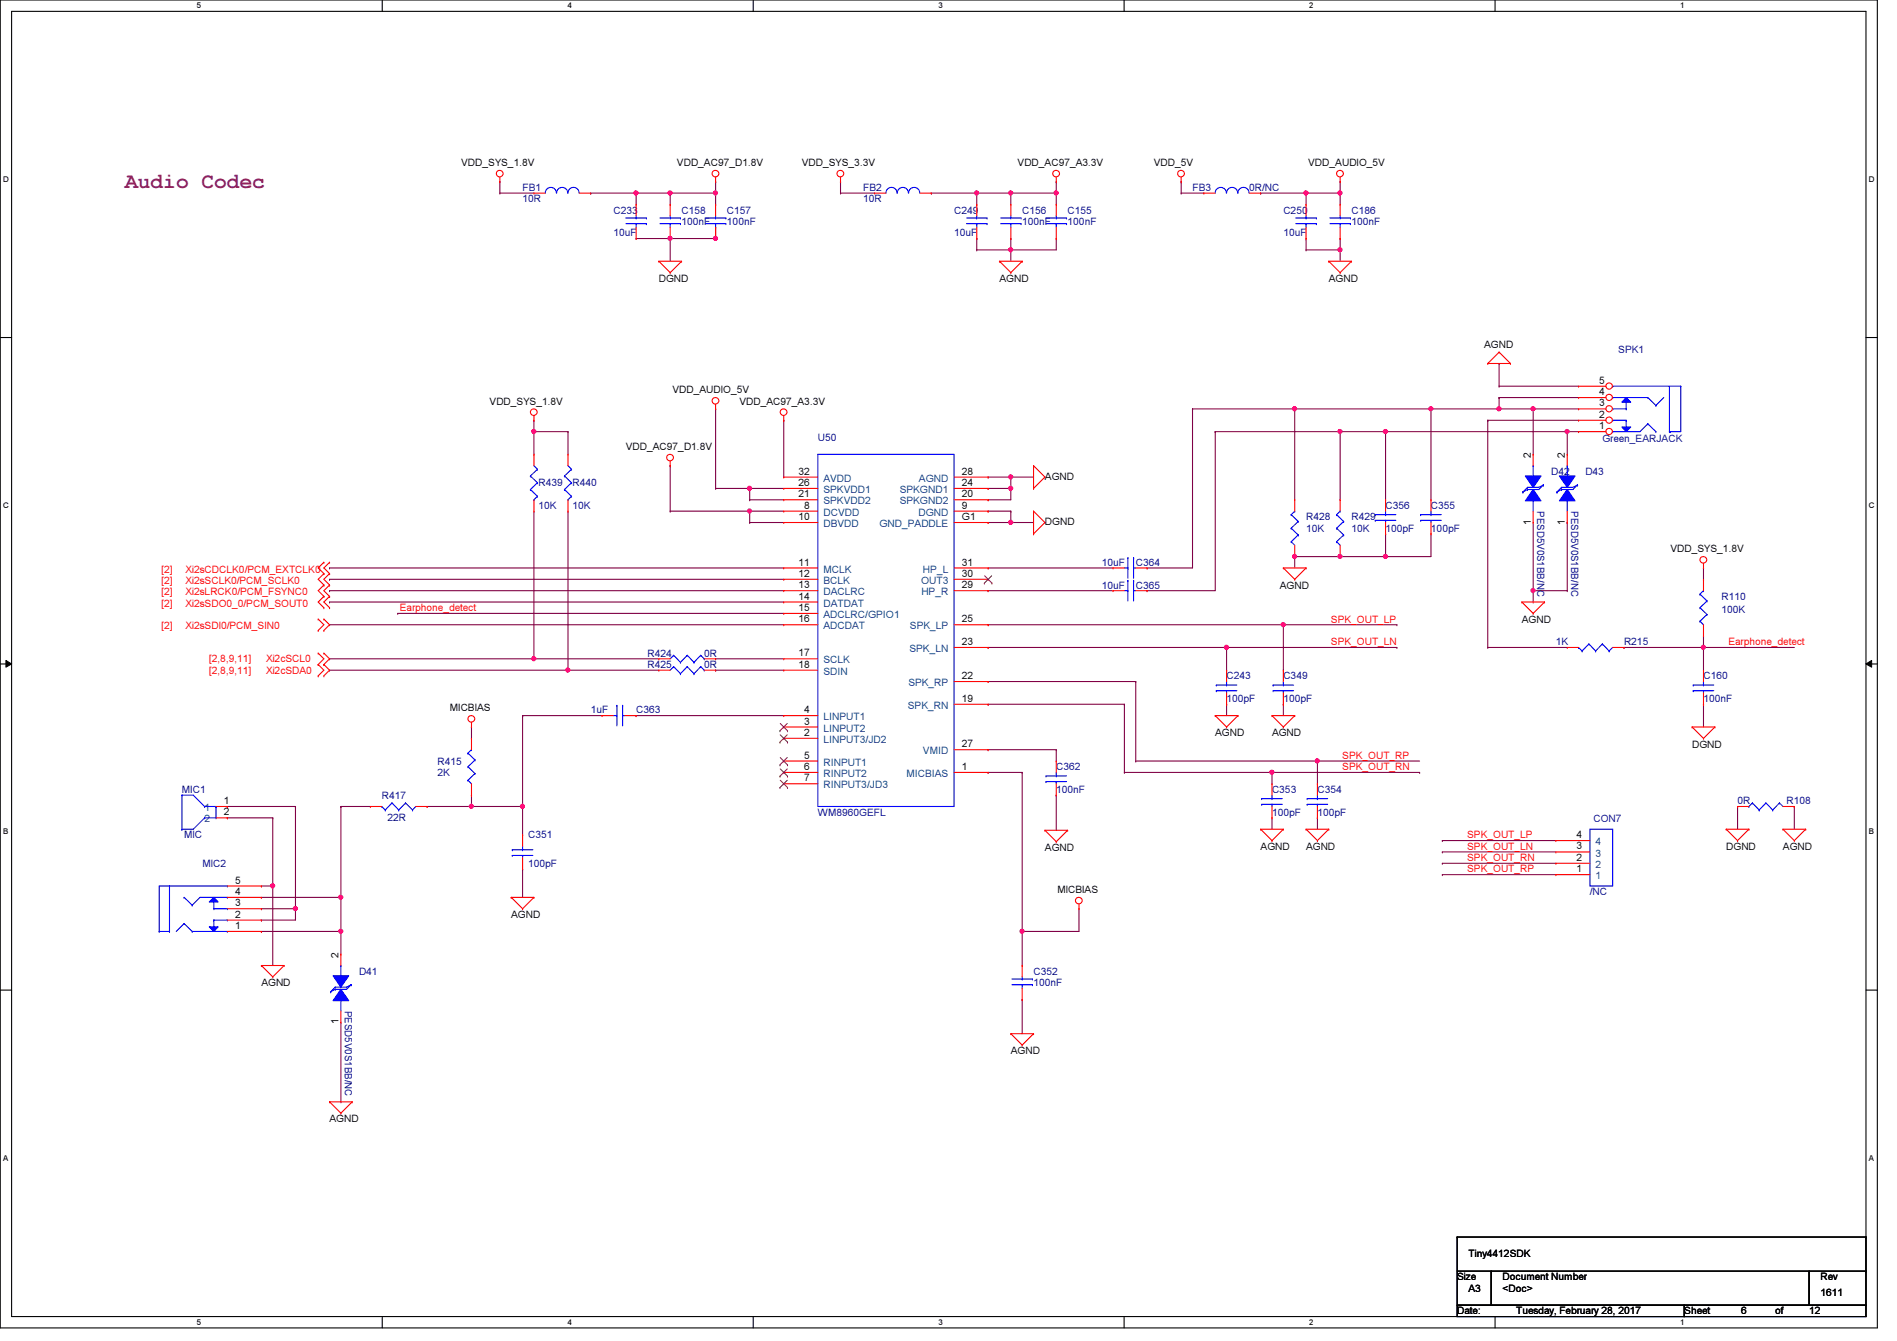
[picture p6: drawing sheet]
<svg xmlns="http://www.w3.org/2000/svg" width="297mm" height="210mm" viewBox="0 0 297 210" stroke-linecap="round" stroke-linejoin="round" font-family="sans-serif">
<defs><g id="words">
<text font-size="3.3" fill="#800080" x="19.6" y="29.4">Audio Codec</text>
<g font-size="1.6">
<text x="72.2" y="26">VDD_SYS_1.8V</text>
<text x="106" y="26">VDD_AC97_D1.8V</text>
<text x="125.6" y="26">VDD_SYS_3.3V</text>
<text x="159.3" y="26">VDD_AC97_A3.3V</text>
<text x="180.7" y="26">VDD_5V</text>
<text x="204.8" y="26">VDD_AUDIO_5V</text>
<text x="103.2" y="44.1">DGND</text>
<text x="156.5" y="44.1">AGND</text>
<text x="208.1" y="44.1">AGND</text>
<text x="232.4" y="54.4">AGND</text>
<text x="76.7" y="63.3">VDD_SYS_1.8V</text>
<text x="105.3" y="61.6">VDD_AUDIO_5V</text>
<text x="115.8" y="63.3">VDD_AC97_A3.3V</text>
<text x="250.4" y="61.8">4</text>
<text x="250.4" y="63.6">3</text>
<text x="250.4" y="65.4">2</text>
<text x="250.4" y="60.1">5</text>
<text x="98" y="70.4">VDD_AC97_D1.8V</text>
<text x="239.7" y="71.7" transform="rotate(-90 239.7 71.7)">2</text>
<text x="245" y="71.7" transform="rotate(-90 245 71.7)">2</text>
<text x="250.4" y="67.2">1</text>
<text x="125" y="74.3">32</text>
<text x="125" y="76.1">26</text>
<text x="125" y="77.9">21</text>
<text x="150.6" y="77.9">20</text>
<text x="150.6" y="76.1">24</text>
<text x="150.6" y="74.3">28</text>
<text x="163.6" y="75.1">AGND</text>
<text x="125" y="81.4">10</text>
<text x="125.9" y="79.6">8</text>
<text x="150.6" y="79.6">9</text>
<text x="150.6" y="81.4">G1</text>
<text x="163.6" y="82.2">DGND</text>
<text x="239.7" y="82.1" transform="rotate(-90 239.7 82.1)">1</text>
<text x="245" y="82.1" transform="rotate(-90 245 82.1)">1</text>
<text x="125" y="88.5">11</text>
<text x="150.6" y="88.5">31</text>
<text x="261.6" y="86.4">VDD_SYS_1.8V</text>
<text x="125" y="90.3">12</text>
<text x="125" y="92.1">13</text>
<text x="125" y="93.9">14</text>
<text x="125" y="95.6">15</text>
<text x="150.6" y="90.3">30</text>
<text x="150.6" y="92.1">29</text>
<text x="200.4" y="92.1">AGND</text>
<text x="125" y="97.4">16</text>
<text x="150.6" y="97.4">25</text>
<text x="150.6" y="101">23</text>
<text x="238.3" y="97.5">AGND</text>
<text x="125" y="104.5">18</text>
<text x="125" y="102.7">17</text>
<text x="150.6" y="106.3">22</text>
<text x="70.4" y="111.3">MICBIAS</text>
<text x="125.9" y="111.6">4</text>
<text x="125.9" y="113.4">3</text>
<text x="150.6" y="109.9">19</text>
<text x="125.9" y="118.7">5</text>
<text x="125.9" y="115.2">2</text>
<text x="150.6" y="117">27</text>
<text x="190.3" y="115.2">AGND</text>
<text x="199.2" y="115.2">AGND</text>
<text x="265" y="117">DGND</text>
<text x="35" y="125.9">1</text>
<text x="125.9" y="120.5">6</text>
<text x="125.9" y="122.3">7</text>
<text x="150.6" y="120.5">1</text>
<text x="35" y="127.6">2</text>
<text x="246.8" y="131.2">4</text>
<text x="163.6" y="133.2">AGND</text>
<text x="197.4" y="133">AGND</text>
<text x="204.5" y="133">AGND</text>
<text x="246.8" y="136.5">1</text>
<text x="246.8" y="134.7">2</text>
<text x="246.8" y="133">3</text>
<text x="270.3" y="133">DGND</text>
<text x="279.2" y="133">AGND</text>
<text x="36.8" y="143.6">2</text>
<text x="36.8" y="141.9">3</text>
<text x="36.8" y="140.1">4</text>
<text x="36.8" y="138.3">5</text>
<text x="80" y="143.7">AGND</text>
<text x="165.6" y="139.8">MICBIAS</text>
<text x="36.8" y="145.4">1</text>
<text x="53" y="149.9" transform="rotate(-90 53 149.9)">2</text>
<text x="40.9" y="154.3">AGND</text>
<text x="53" y="160.4" transform="rotate(-90 53 160.4)">1</text>
<text x="158.3" y="165">AGND</text>
<text x="51.6" y="175.7">AGND</text>
<text x="230" y="196.7">Tiny4412SDK</text>
<text x="228.2" y="200.4">Size</text>
<text x="230" y="202.2">A3</text>
<text x="235.3" y="202.2">&lt;Doc&gt;</text>
<text x="235.3" y="200.4">Document Number</text>
<text x="285.1" y="202.9">1611</text>
<text x="285.1" y="200.4">Rev</text>
<text x="228.2" y="205.7">Date:</text>
<text x="237.4" y="205.7">Tuesday, February 28, 2017</text>
<text x="263.7" y="205.7">Sheet</text>
<text x="272.6" y="205.7">6</text>
<text x="278" y="205.7">of</text>
<text x="283.3" y="205.7">12</text>
</g>
<g font-size="1.6" fill="#000080">
<text x="81.8" y="29.9">FB1</text>
<text x="135.2" y="29.9">FB2</text>
<text x="186.7" y="29.9">FB3</text>
<text x="195.6" y="29.9">0R/NC</text>
<text x="81.8" y="31.7">10R</text>
<text x="96.1" y="33.4">C233</text>
<text x="106.7" y="33.4">C158</text>
<text x="106.7" y="35.2">100nF</text>
<text x="113.8" y="33.4">C157</text>
<text x="113.8" y="35.2">100nF</text>
<text x="135.2" y="31.7">10R</text>
<text x="149.4" y="33.4">C249</text>
<text x="160.1" y="33.4">C156</text>
<text x="160.1" y="35.2">100nF</text>
<text x="167.2" y="33.4">C155</text>
<text x="167.2" y="35.2">100nF</text>
<text x="201" y="33.4">C250</text>
<text x="211.6" y="33.4">C186</text>
<text x="211.6" y="35.2">100nF</text>
<text x="96.1" y="37">10uF</text>
<text x="149.4" y="37">10uF</text>
<text x="201" y="37">10uF</text>
<text x="253.4" y="55.3">SPK1</text>
<text x="128.1" y="69">U50</text>
<text x="250.9" y="69.2">Green_EARJACK</text>
<text x="84.3" y="76.1">R439</text>
<text x="89.7" y="76.1">R440</text>
<text x="242.9" y="74.3">D42</text>
<text x="248.2" y="74.3">D43</text>
<text x="84.3" y="79.7">10K</text>
<text x="89.7" y="79.7">10K</text>
<text x="204.5" y="81.4">R428</text>
<text x="204.5" y="83.2">10K</text>
<text x="211.6" y="81.4">R429</text>
<text x="211.6" y="83.2">10K</text>
<text x="217" y="79.7">C356</text>
<text x="217" y="83.2">100pF</text>
<text x="224.1" y="79.7">C355</text>
<text x="224.1" y="83.2">100pF</text>
<text x="240.7" y="80" transform="rotate(90 240.7 80)">PESD5V0S1BB/NC</text>
<text x="246" y="80" transform="rotate(90 246 80)">PESD5V0S1BB/NC</text>
<text x="172.5" y="88.6">10uF</text>
<text x="177.8" y="88.6">C364</text>
<text x="172.5" y="92.1">10uF</text>
<text x="177.8" y="92.1">C365</text>
<text x="269.6" y="93.9">R110</text>
<text x="243.6" y="101">1K</text>
<text x="254.3" y="101">R215</text>
<text x="269.6" y="96">100K</text>
<text x="101.4" y="102.8">R424</text>
<text x="101.4" y="104.6">R425</text>
<text x="110.3" y="102.8">0R</text>
<text x="110.3" y="104.6">0R</text>
<text x="192.1" y="106.3">C243</text>
<text x="201" y="106.3">C349</text>
<text x="266.7" y="106.3">C160</text>
<text x="92.5" y="111.7">1uF</text>
<text x="99.6" y="111.7">C363</text>
<text x="192.1" y="109.9">100pF</text>
<text x="201" y="109.9">100pF</text>
<text x="266.7" y="109.9">100nF</text>
<text x="68.5" y="119.7">R415</text>
<text x="28.5" y="124.1">MIC1</text>
<text x="59.8" y="125">R417</text>
<text x="68.5" y="121.5">2K</text>
<text x="165.4" y="120.6">C362</text>
<text x="165.4" y="124.1">100nF</text>
<text x="199.2" y="124.1">C353</text>
<text x="206.3" y="124.1">C354</text>
<text x="272.1" y="125.9">0R</text>
<text x="279.7" y="125.9">R108</text>
<text x="28.8" y="131.2">MIC</text>
<text x="60.7" y="128.6">22R</text>
<text x="82.7" y="131.2">C351</text>
<text x="128.1" y="127.7">WM8960GEFL</text>
<text x="199.2" y="127.7">100pF</text>
<text x="206.3" y="127.7">100pF</text>
<text x="249.5" y="128.7">CON7</text>
<text x="31.7" y="135.7">MIC2</text>
<text x="82.7" y="135.7">100pF</text>
<text x="249" y="140.1">/NC</text>
<text x="56.2" y="152.6">D41</text>
<text x="161.8" y="152.6">C352</text>
<text x="161.8" y="154.3">100nF</text>
<text x="54" y="158.2" transform="rotate(90 54 158.2)">PESD5V0S1BB/NC</text>
</g>
<g font-size="1.6" fill="#004080">
<text x="128.9" y="75.4">AVDD</text>
<text x="128.9" y="77.2">SPKVDD1</text>
<text x="140.9" y="77.2">SPKGND1</text>
<text x="143.9" y="75.4">AGND</text>
<text x="128.9" y="80.7">DCVDD</text>
<text x="128.9" y="82.5">DBVDD</text>
<text x="128.9" y="79">SPKVDD2</text>
<text x="137.7" y="82.5">GND_PADDLE</text>
<text x="140.9" y="79">SPKGND2</text>
<text x="143.8" y="80.7">DGND</text>
<text x="128.9" y="89.6">MCLK</text>
<text x="144.5" y="89.6">HP_L</text>
<text x="128.9" y="91.4">BCLK</text>
<text x="128.9" y="93.2">DACLRC</text>
<text x="128.9" y="95">DATDAT</text>
<text x="144.2" y="91.4">OUT3</text>
<text x="144.3" y="93.2">HP_R</text>
<text x="128.9" y="96.7">ADCLRC/GPIO1</text>
<text x="128.9" y="98.5">ADCDAT</text>
<text x="142.5" y="98.5">SPK_LP</text>
<text x="128.9" y="105.6">SDIN</text>
<text x="128.9" y="103.8">SCLK</text>
<text x="142.2" y="107.4">SPK_RP</text>
<text x="142.4" y="102.1">SPK_LN</text>
<text x="128.9" y="112.7">LINPUT1</text>
<text x="142.2" y="111">SPK_RN</text>
<text x="128.9" y="119.8">RINPUT1</text>
<text x="128.9" y="114.5">LINPUT2</text>
<text x="128.9" y="116.3">LINPUT3/JD2</text>
<text x="144.5" y="118.1">VMID</text>
<text x="128.9" y="121.6">RINPUT2</text>
<text x="128.9" y="123.4">RINPUT3/JD3</text>
<text x="141.9" y="121.6">MICBIAS</text>
<text x="32" y="127">1</text>
<text x="32" y="128.7">2</text>
<text x="249.8" y="137.6">1</text>
<text x="249.8" y="135.8">2</text>
<text x="249.8" y="134.1">3</text>
<text x="249.8" y="132.3">4</text>
</g>
<g font-size="1.6" fill="#f00">
<text x="25.3" y="89.6">[2]</text>
<text x="29" y="89.6">Xi2sCDCLK0/PCM_EXTCLK0</text>
<text x="25.3" y="91.4">[2]</text>
<text x="25.3" y="93.2">[2]</text>
<text x="25.3" y="95">[2]</text>
<text x="29" y="91.4">Xi2sSCLK0/PCM_SCLK0</text>
<text x="29" y="93.2">Xi2sLRCK0/PCM_FSYNC0</text>
<text x="29" y="95">Xi2sSDO0_0/PCM_SOUT0</text>
<text x="62.6" y="95.7">Earphone_detect</text>
<text x="25.3" y="98.5">[2]</text>
<text x="29" y="98.5">Xi2sSDI0/PCM_SIN0</text>
<text x="208.4" y="97.5">SPK_OUT_LP</text>
<text x="208.4" y="101">SPK_OUT_LN</text>
<text x="270.6" y="101">Earphone_detect</text>
<text x="32.8" y="105.5">[2,8,9,11]</text>
<text x="32.8" y="103.7">[2,8,9,11]</text>
<text x="41.7" y="105.5">Xi2cSDA0</text>
<text x="41.7" y="103.7">Xi2cSCL0</text>
<text x="210.2" y="118.8">SPK_OUT_RP</text>
<text x="210.2" y="120.6">SPK_OUT_RN</text>
<text x="229.7" y="131.2">SPK_OUT_LP</text>
<text x="229.7" y="133">SPK_OUT_LN</text>
<text x="229.7" y="136.6">SPK_OUT_RP</text>
<text x="229.7" y="134.8">SPK_OUT_RN</text>
</g>
<g font-size="1.3">
<text x="30.8" y="1.3">5</text>
<text x="88.9" y="1.3">4</text>
<text x="146.9" y="1.3">3</text>
<text x="205" y="1.3">2</text>
<text x="263.1" y="1.3">1</text>
<text x=".5" y="28.4">D</text>
<text x="292.6" y="28.4">D</text>
<text x=".5" y="79.5">C</text>
<text x="292.6" y="79.5">C</text>
<text x=".5" y="130.6">B</text>
<text x="292.6" y="130.6">B</text>
<text x=".5" y="181.7">A</text>
<text x="292.6" y="181.7">A</text>
<text x="30.8" y="207.4">5</text>
<text x="88.9" y="207.4">4</text>
<text x="146.9" y="207.4">3</text>
<text x="205" y="207.4">2</text>
<text x="263.1" y="207.4">1</text>
</g>
</g></defs>
<path d="M0 0h294v207.9h-294zM1.8 1.8h290.4v204.3h-290.4z" fill="none" stroke="#000" stroke-width=".17"/>
<g fill="#fff">
<path d="M30.8 .2h.7v1.4h-.7z"/>
<path d="M30.8 206.2h.7v1.4h-.7z"/>
</g>
<path d="M59.9 0v1.8M59.9 206.1v1.8" fill="none" stroke="#000" stroke-width=".17"/>
<g fill="#fff">
<path d="M88.9 .2h.6v1.4h-.6z"/>
<path d="M88.9 206.2h.6v1.4h-.6z"/>
</g>
<path d="M117.9 0v1.8M117.9 206.1v1.8" fill="none" stroke="#000" stroke-width=".17"/>
<g fill="#fff">
<path d="M146.9 .2h.7v1.4h-.7z"/>
<path d="M146.9 206.2h.7v1.4h-.7z"/>
</g>
<path d="M176 0v1.8M176 206.1v1.8" fill="none" stroke="#000" stroke-width=".17"/>
<g fill="#fff">
<path d="M205 .2h.7v1.4h-.7z"/>
<path d="M205 206.2h.7v1.4h-.7z"/>
</g>
<path d="M234.1 0v1.8M234.1 206.1v1.8" fill="none" stroke="#000" stroke-width=".17"/>
<g fill="#fff">
<path d="M263.1 .2h.7v1.4h-.7z"/>
<path d="M263.1 206.2h.7v1.4h-.7z"/>
<path d="M.5 27.3h.9v1.4h-.9z"/>
<path d="M292.6 27.3h.9v1.4h-.9z"/>
<path d="M.5 78.4h.9v1.4h-.9z"/>
<path d="M292.6 78.4h.9v1.4h-.9z"/>
</g>
<path d="M0 52.8h1.8M292.2 52.8h1.8" fill="none" stroke="#000" stroke-width=".17"/>
<g fill="#fff">
<path d="M.5 129.5h.8v1.4h-.8z"/>
<path d="M292.6 129.5h.9v1.4h-.9z"/>
</g>
<path d="M0 103.9h1.8M292.2 103.9h1.8" fill="none" stroke="#000" stroke-width=".17"/>
<path d="M.9 103.4l.9 .5-.9 .5zM292.2 103.9l.9-.5v1z" fill="#000"/>
<path d="M.9 103.4l.9 .5-.9 .5zM292.2 103.9l.9-.5v1z" fill="none" stroke="#000" stroke-width=".16"/>
<g fill="#fff">
<path d="M.5 180.5h.8v1.4h-.8z"/>
<path d="M292.6 180.5h.9v1.4h-.9z"/>
</g>
<path d="M0 155h1.8M292.2 155h1.8" fill="none" stroke="#000" stroke-width=".17"/>
<path d="M176.1 120.9h.1M176.1 120.9h23.1" fill="none" stroke="#800040" stroke-width=".17"/>
<circle cx="199.2" cy="120.9" r=".32" fill="#f0f"/>
<circle cx="199.2" cy="120.9" r=".32" fill="none" stroke="#f0f" stroke-width=".17"/>
<path d="M104.9 72.9h.1M104.9 72.9v7.1M117.4 80h.1M117.4 80h5.3M88.9 104.9h.1M88.9 104.9h14.3M272.1 126.2h.1M272.1 126.2v3.6M281 126.2h.1M281 126.2v3.6" fill="none" stroke="#800040" stroke-width=".17"/>
<circle cx="88.9" cy="104.9" r=".32" fill="#f0f"/>
<circle cx="88.9" cy="104.9" r=".32" fill="none" stroke="#f0f" stroke-width=".17"/>
<path d="M154.7 78.2h.1M158.3 76.5h.1M158.3 76.5v1.7h-3.6M99.6 112h.1M99.6 112h23.1M154.7 117.3h.1M154.7 101.3h.1M154.7 117.3h10.7M154.7 101.3h37.4" fill="none" stroke="#800040" stroke-width=".17"/>
<circle cx="192" cy="101.3" r=".32" fill="#f0f"/>
<circle cx="192" cy="101.3" r=".32" fill="none" stroke="#f0f" stroke-width=".17"/>
<g fill="none" stroke="#800040" stroke-width=".17">
<path d="M51.6 92.5h.1M51.6 92.5h71.1M104.9 80h.1M104.9 80h12.5M117.4 81.8h.1M117.4 80h.1M117.4 81.8h5.3M117.4 80v1.8M201 97.8h.1M201 97.8v7.1M192.1 110.2h.1M192.1 101.3h.1"/>
<path d="M192.1 101.3v3.6M192.1 110.2v1.8M201 110.2h.1M201 110.2v1.8"/>
</g>
<circle cx="117.4" cy="80" r=".32" fill="#f0f"/>
<circle cx="117.4" cy="80" r=".32" fill="none" stroke="#f0f" stroke-width=".17"/>
<path d="M158.3 81.8h.1M158.3 81.8h3.5" fill="none" stroke="#800040" stroke-width=".17"/>
<circle cx="158.3" cy="81.8" r=".32" fill="#f0f"/>
<circle cx="158.3" cy="81.8" r=".32" fill="none" stroke="#f0f" stroke-width=".17"/>
<path d="M186.7 64h.1M186.7 64h16" fill="none" stroke="#800040" stroke-width=".17"/>
<circle cx="202.7" cy="64" r=".32" fill="#f0f"/>
<circle cx="202.7" cy="64" r=".32" fill="none" stroke="#f0f" stroke-width=".17"/>
<g fill="none" stroke="#800040" stroke-width=".17">
<path d="M186.7 64h.1M186.7 64v24.9h-7.1M62.3 96h.1M62.3 96h60.4M154.7 80h.1M154.7 80h3.6M158.3 80h.1M158.3 80v1.8M179.6 88.9h.1M83.6 103.1h.1M83.6 103.1h19.6M154.7 106.7h.1"/>
<path d="M154.7 106.7h23.1M177.8 106.7h.1M177.8 106.7v12.4"/>
</g>
<circle cx="83.6" cy="103.1" r=".32" fill="#f0f"/>
<circle cx="83.6" cy="103.1" r=".32" fill="none" stroke="#f0f" stroke-width=".17"/>
<path d="M190.3 67.6h.1M190.3 67.6h19.5M154.7 88.9h.1M154.7 88.9h19.6" fill="none" stroke="#800040" stroke-width=".17"/>
<circle cx="209.8" cy="67.5" r=".32" fill="#f0f"/>
<circle cx="209.8" cy="67.5" r=".32" fill="none" stroke="#f0f" stroke-width=".17"/>
<g fill="none" stroke="#800040" stroke-width=".17">
<path d="M190.3 67.6h.1M190.3 67.6v24.9h-10.7M154.7 92.5h.1M154.7 92.5h19.6M179.6 92.5h.1M154.7 110.2h.1M154.7 110.2h21.4M176.1 110.2h.1M176.1 110.2v10.7M177.8 119.1h.1M177.8 119.1h28.5M206.3 128h.1"/>
<path d="M206.3 128v1.8"/>
</g>
<circle cx="206.3" cy="119.1" r=".32" fill="#f0f"/>
<circle cx="206.3" cy="119.1" r=".32" fill="none" stroke="#f0f" stroke-width=".17"/>
<path d="M217 83.6h.1M217 87.1h.1M217 83.6v3.5M217 87.1h7.1M206.3 119.1h.1M206.3 119.1v3.6M199.2 128h.1M199.2 120.9h.1M199.2 120.9v1.8M199.2 128v1.8" fill="none" stroke="#800040" stroke-width=".17"/>
<circle cx="216.9" cy="87.1" r=".32" fill="#f0f"/>
<circle cx="216.9" cy="87.1" r=".32" fill="none" stroke="#f0f" stroke-width=".17"/>
<path d="M217 67.6h.1M217 67.6v10.6M245.4 67.6h.1M245.4 67.6h1.8M209.8 87.1h.1M209.8 87.1h7.2M224.1 83.6h.1M224.1 83.6v3.5" fill="none" stroke="#800040" stroke-width=".17"/>
<circle cx="245.4" cy="67.5" r=".32" fill="#f0f"/>
<circle cx="245.4" cy="67.5" r=".32" fill="none" stroke="#f0f" stroke-width=".17"/>
<path d="M202.7 64h.1M202.7 64h21.4M224.1 64h.1M224.1 64v14.2M202.7 87.1h.1M202.7 87.1v1.8" fill="none" stroke="#800040" stroke-width=".17"/>
<circle cx="202.7" cy="87.1" r=".32" fill="#f0f"/>
<circle cx="202.7" cy="87.1" r=".32" fill="none" stroke="#f0f" stroke-width=".17"/>
<path d="M202.7 87.1h.1M202.7 87.1h7.1" fill="none" stroke="#800040" stroke-width=".17"/>
<circle cx="209.8" cy="87.1" r=".32" fill="#f0f"/>
<circle cx="209.8" cy="87.1" r=".32" fill="none" stroke="#f0f" stroke-width=".17"/>
<path d="M99.6 30.2h.1M99.6 30.2h5.3M122.7 65.8h.1M122.7 65.8v8.9M202.7 64h.1M202.7 64v14.2M209.8 67.6h.1M209.8 67.6v10.6M51.6 97.8h.1M51.6 97.8h71.1M112.1 103.1h.1M112.1 103.1h10.6" fill="none" stroke="#800040" stroke-width=".17"/>
<circle cx="104.9" cy="30.2" r=".32" fill="#f0f"/>
<circle cx="104.9" cy="30.2" r=".32" fill="none" stroke="#f0f" stroke-width=".17"/>
<circle cx="99.6" cy="30.2" r=".32" fill="#f0f"/>
<circle cx="99.6" cy="30.2" r=".32" fill="none" stroke="#f0f" stroke-width=".17"/>
<path d="M131.6 30.2h.1M131.6 28.4h.1M131.6 30.2h5.3M131.6 28.4v1.8M165.4 30.2h.1M165.4 30.2v1.8" fill="none" stroke="#800040" stroke-width=".17"/>
<circle cx="165.4" cy="30.2" r=".32" fill="#f0f"/>
<circle cx="165.4" cy="30.2" r=".32" fill="none" stroke="#f0f" stroke-width=".17"/>
<path d="M158.3 30.2h.1M158.3 39.1h.1M158.3 30.2v1.8M158.3 39.1v1.8M158.3 30.2h7.1M165.4 37.3h.1M165.4 37.3v1.8h-7.1" fill="none" stroke="#800040" stroke-width=".17"/>
<circle cx="158.3" cy="39.1" r=".32" fill="#f0f"/>
<circle cx="158.3" cy="39.1" r=".32" fill="none" stroke="#f0f" stroke-width=".17"/>
<path d="M152.9 30.2h.1M152.9 30.2h5.4" fill="none" stroke="#800040" stroke-width=".17"/>
<circle cx="158.3" cy="30.2" r=".32" fill="#f0f"/>
<circle cx="158.3" cy="30.2" r=".32" fill="none" stroke="#f0f" stroke-width=".17"/>
<circle cx="152.9" cy="30.2" r=".32" fill="#f0f"/>
<circle cx="152.9" cy="30.2" r=".32" fill="none" stroke="#f0f" stroke-width=".17"/>
<path d="M78.3 28.4h.1M78.3 30.2h.1M78.3 28.4v1.8M78.3 30.2h5.3M112.1 30.2h.1M112.1 30.2v1.8M165.4 28.4h.1M165.4 28.4v1.8" fill="none" stroke="#800040" stroke-width=".17"/>
<circle cx="112" cy="30.2" r=".32" fill="#f0f"/>
<circle cx="112" cy="30.2" r=".32" fill="none" stroke="#f0f" stroke-width=".17"/>
<path d="M104.9 37.3h.1M104.9 37.3h7.2" fill="none" stroke="#800040" stroke-width=".17"/>
<circle cx="112" cy="37.3" r=".32" fill="#f0f"/>
<circle cx="112" cy="37.3" r=".32" fill="none" stroke="#f0f" stroke-width=".17"/>
<circle cx="104.9" cy="37.3" r=".32" fill="#f0f"/>
<circle cx="104.9" cy="37.3" r=".32" fill="none" stroke="#f0f" stroke-width=".17"/>
<g fill="none" stroke="#800040" stroke-width=".17">
<path d="M104.9 37.3h.1M104.9 30.2h.1M104.9 30.2v1.8M104.9 37.3v3.6M112.1 35.6h.1M112.1 28.4h.1M112.1 28.4v1.8h-7.2M112.1 35.6v1.7M117.4 76.5h.1M117.4 76.5h5.3M158.3 74.7h.1M158.3 74.7h3.5"/>
<path d="M112.1 104.9h.1M112.1 104.9h10.6"/>
</g>
<circle cx="158.3" cy="74.6" r=".32" fill="#f0f"/>
<circle cx="158.3" cy="74.6" r=".32" fill="none" stroke="#f0f" stroke-width=".17"/>
<path d="M154.7 97.8h.1M154.7 97.8h46.3" fill="none" stroke="#800040" stroke-width=".17"/>
<circle cx="200.9" cy="97.8" r=".32" fill="#f0f"/>
<circle cx="200.9" cy="97.8" r=".32" fill="none" stroke="#f0f" stroke-width=".17"/>
<g fill="none" stroke="#800040" stroke-width=".17">
<path d="M117.4 78.2h.1M117.4 76.5h.1M117.4 78.2h5.3M117.4 76.5v1.7M51.6 94.2h.1M51.6 90.7h.1M51.6 88.9h.1M51.6 94.2h71.1M51.6 90.7h71.1M51.6 88.9h71.1M154.7 81.8h.1M154.7 81.8h3.6"/>
<path d="M165.4 117.3h.1M165.4 117.3v1.8M165.4 124.5h.1M165.4 124.5v5.5"/>
</g>
<circle cx="117.4" cy="76.4" r=".32" fill="#f0f"/>
<circle cx="117.4" cy="76.4" r=".32" fill="none" stroke="#f0f" stroke-width=".17"/>
<path d="M154.7 76.5h.1M158.3 74.7h.1M158.3 74.7v1.8h-3.6" fill="none" stroke="#800040" stroke-width=".17"/>
<circle cx="158.3" cy="76.4" r=".32" fill="#f0f"/>
<circle cx="158.3" cy="76.4" r=".32" fill="none" stroke="#f0f" stroke-width=".17"/>
<path d="M154.7 74.7h.1M154.7 74.7h3.6M266.7 101.3h.1M266.7 101.3h14.3" fill="none" stroke="#800040" stroke-width=".17"/>
<circle cx="266.7" cy="101.3" r=".32" fill="#f0f"/>
<circle cx="266.7" cy="101.3" r=".32" fill="none" stroke="#f0f" stroke-width=".17"/>
<g fill="none" stroke="#800040" stroke-width=".17">
<path d="M209.8 30.2h.1M209.8 39.1h.1M209.8 30.2v1.8M209.8 39.1v1.8M234.7 56.9h.1M234.7 56.9v3.6M112.1 64h.1M112.1 76.5h.1M112.1 64v12.5M112.1 76.5h5.3M233 65.8h.1M233 65.8v35.5"/>
<path d="M233 65.8h14.2M234.7 60.5h.1M234.7 60.5h12.5M240.1 64h.1M240.1 64h7.1M254.3 101.3h.1M254.3 101.3h12.4M266.7 110.2h.1M266.7 101.3h.1M266.7 101.3v3.6M266.7 110.2v3.6"/>
</g>
<circle cx="209.8" cy="39.1" r=".32" fill="#f0f"/>
<circle cx="209.8" cy="39.1" r=".32" fill="none" stroke="#f0f" stroke-width=".17"/>
<path d="M204.5 30.2h.1M204.5 30.2h5.3" fill="none" stroke="#800040" stroke-width=".17"/>
<circle cx="209.8" cy="30.2" r=".32" fill="#f0f"/>
<circle cx="209.8" cy="30.2" r=".32" fill="none" stroke="#f0f" stroke-width=".17"/>
<circle cx="204.5" cy="30.2" r=".32" fill="#f0f"/>
<circle cx="204.5" cy="30.2" r=".32" fill="none" stroke="#f0f" stroke-width=".17"/>
<path d="M185 28.4h.1M185 30.2h.1M185 28.4v1.8M185 30.2h3.5M209.8 28.4h.1M209.8 28.4v1.8M224.1 64h.1M224.1 64h10.6M266.7 88.9h.1M266.7 88.9v1.8" fill="none" stroke="#800040" stroke-width=".17"/>
<circle cx="234.7" cy="64" r=".32" fill="#f0f"/>
<circle cx="234.7" cy="64" r=".32" fill="none" stroke="#f0f" stroke-width=".17"/>
<circle cx="224" cy="64" r=".32" fill="#f0f"/>
<circle cx="224" cy="64" r=".32" fill="none" stroke="#f0f" stroke-width=".17"/>
<path d="M83.6 65.8h.1M83.6 65.8v1.8M209.8 67.6h.1M209.8 67.6h7.2M154.7 120.9h.1M154.7 120.9h5.4M160.1 145.8h.1M160.1 145.8v5.3" fill="none" stroke="#800040" stroke-width=".17"/>
<circle cx="160" cy="145.8" r=".32" fill="#f0f"/>
<circle cx="160" cy="145.8" r=".32" fill="none" stroke="#f0f" stroke-width=".17"/>
<path d="M35.6 126.2h.1M35.6 126.2h10.7M46.3 142.2h.1M46.3 142.2v1.8" fill="none" stroke="#800040" stroke-width=".17"/>
<circle cx="46.2" cy="142.2" r=".32" fill="#f0f"/>
<circle cx="46.2" cy="142.2" r=".32" fill="none" stroke="#f0f" stroke-width=".17"/>
<path d="M53.4 126.2h.1M53.4 126.2v14.3h-12.5M40.9 142.2h.1M40.9 144h.1M40.9 140.5h.1M40.9 142.2h5.4M40.9 144h5.4" fill="none" stroke="#800040" stroke-width=".17"/>
<circle cx="53.4" cy="140.4" r=".32" fill="#f0f"/>
<circle cx="53.4" cy="140.4" r=".32" fill="none" stroke="#f0f" stroke-width=".17"/>
<path d="M53.4 126.2h.1M53.4 126.2h4.6M40.9 145.8h.1M53.4 140.5h.1M53.4 140.5v5.3h-12.5" fill="none" stroke="#800040" stroke-width=".17"/>
<circle cx="53.4" cy="145.8" r=".32" fill="#f0f"/>
<circle cx="53.4" cy="145.8" r=".32" fill="none" stroke="#f0f" stroke-width=".17"/>
<path d="M35.6 128h.1M35.6 128h7.1M42.7 138.7h.1M42.7 138.7v12.4" fill="none" stroke="#800040" stroke-width=".17"/>
<circle cx="42.7" cy="138.7" r=".32" fill="#f0f"/>
<circle cx="42.7" cy="138.7" r=".32" fill="none" stroke="#f0f" stroke-width=".17"/>
<path d="M81.8 112h.1M81.8 112v14.2M40.9 138.7h.1M42.7 128h.1M42.7 128v10.7h-1.8M46.3 126.2h.1M46.3 126.2v16" fill="none" stroke="#800040" stroke-width=".17"/>
<circle cx="81.8" cy="126.2" r=".32" fill="#f0f"/>
<circle cx="81.8" cy="126.2" r=".32" fill="none" stroke="#f0f" stroke-width=".17"/>
<path d="M66.9 126.2h.1M66.9 126.2h14.9M73.8 124.5h.1M73.8 126.2h.1M73.8 124.5v1.7M81.8 126.2h.1M81.8 136h.1M81.8 126.2v4.5M81.8 136v4.5" fill="none" stroke="#800040" stroke-width=".17"/>
<circle cx="73.8" cy="126.2" r=".32" fill="#f0f"/>
<circle cx="73.8" cy="126.2" r=".32" fill="none" stroke="#f0f" stroke-width=".17"/>
<g fill="none" stroke="#800040" stroke-width=".17">
<path d="M83.6 67.6h.1M83.6 67.6v3.5M234.7 62.2h.1M234.7 62.2v1.8M234.7 62.2h12.5M83.6 80v23.1M88.9 80v24.9M51.6 103.1h.1M51.6 104.9h.1M51.6 103.1h32M51.6 104.9h37.3M73.8 113.8h.1"/>
<path d="M73.8 113.8v1.8M81.8 112h.1M81.8 112h12.5M83.6 103.1h.1M88.9 104.9h.1M233 101.3h.1M233 101.3h12.4M160.1 120.9h.1M160.1 120.9v24.9M160.1 156.5h.1M160.1 145.8h.1M160.1 156.5v5.3"/>
<path d="M168.9 142.2h.1M168.9 142.2v3.6h-8.8"/>
</g>
<circle cx="83.6" cy="67.5" r=".32" fill="#f0f"/>
<circle cx="83.6" cy="67.5" r=".32" fill="none" stroke="#f0f" stroke-width=".17"/>
<g fill="none" stroke="#800040" stroke-width=".17">
<path d="M92.5 30.2h.1M92.5 30.2h7.1M99.6 37.3h.1M99.6 30.2h.1M99.6 37.3h5.3M99.6 30.2v1.8M145.8 30.2h.1M145.8 30.2h7.1M152.9 30.2h.1M152.9 37.3h.1M152.9 39.1h.1M152.9 30.2v1.8"/>
<path d="M152.9 37.3v1.8M158.3 37.3h.1M158.3 37.3v1.8h-5.4M197.4 30.2h.1M197.4 30.2h7.1M204.5 30.2h.1M204.5 37.3h.1M204.5 39.1h.1M204.5 39.1h5.3M204.5 30.2v1.8M204.5 37.3v1.8M83.6 67.6h.1"/>
<path d="M83.6 67.6h5.3M88.9 67.6h.1M88.9 67.6v3.5M217 67.6h.1M217 67.6h28.4M245.4 67.6h.1M245.4 67.6v3.5M201 97.8h17.7M218.7 97.8h.1M192.1 101.3h26.6M206.3 119.1h.1M206.3 119.1h16"/>
<path d="M218.7 101.3h.1M199.2 120.9h23.1M222.3 120.9h.1M225.8 131.6h.1M225.8 133.3h.1M225.8 136.9h.1M225.8 135.1h.1M225.8 131.6h17.8M225.8 133.3h17.8M225.8 136.9h17.8M225.8 135.1h17.8M53.4 145.8h.1"/>
<path d="M53.4 145.8v3.6M53.4 172.5h.1M53.4 160v12.5"/>
</g>
<circle cx="216.9" cy="67.5" r=".32" fill="#f0f"/>
<circle cx="216.9" cy="67.5" r=".32" fill="none" stroke="#f0f" stroke-width=".17"/>
<path d="M240.1 64h.1M240.1 64v7.1" fill="none" stroke="#800040" stroke-width=".17"/>
<circle cx="240" cy="64" r=".32" fill="#f0f"/>
<circle cx="240" cy="64" r=".32" fill="none" stroke="#f0f" stroke-width=".17"/>
<path d="M234.7 64h.1M234.7 64h5.4M240.1 92.5h.1M240.1 81.8v10.7M240.1 92.5h5.3M245.4 92.5h.1M266.7 99.6v1.7M266.7 101.3h.1" fill="none" stroke="#800040" stroke-width=".17"/>
<circle cx="240" cy="92.4" r=".32" fill="#f0f"/>
<circle cx="240" cy="92.4" r=".32" fill="none" stroke="#f0f" stroke-width=".17"/>
<path d="M209.8 37.3h.1M209.8 37.3v1.8M240.1 94.2h.1M240.1 92.5v1.7M245.4 81.8h.1M245.4 81.8v10.7" fill="none" stroke="#800040" stroke-width=".17"/>
<g fill="none" stroke="#f00" stroke-width=".17">
<path d="M78.3 28.4h.1M78.3 27.7v.7M112.1 28.4h.1M112.1 27.7v.7M131.6 28.4h.1M131.6 27.7v.7M165.4 28.4h.1M165.4 27.7v.7M185 28.4h.1M185 27.7v.7M188.5 30.2h.1M188.5 30.2h1.8"/>
<path d="M195.6 30.2h1.8M197.4 30.2h.1M209.8 28.4h.1M209.8 27.7v.7M103.2 40.9h.1M103.2 40.9h3.5M103.2 40.9l1.7 1.8M104.9 42.7h.1M106.7 40.9h.1M106.7 40.9l-1.8 1.8M156.5 40.9h.1M156.5 40.9h3.6"/>
<path d="M156.5 40.9l1.8 1.8M158.3 42.7h.1M160.1 40.9h.1M160.1 40.9l-1.8 1.8M208.1 40.9h.1M208.1 40.9h3.5M208.1 40.9l1.7 1.8M209.8 42.7h.1M211.6 40.9h.1M211.6 40.9l-1.8 1.8M233 56.9h.1M233 56.9h3.5"/>
<path d="M234.7 55.1h.1M234.7 55.1l-1.7 1.8M234.7 55.1l1.8 1.8M236.5 56.9h.1M83.6 65.8h.1M83.6 71.1h.1M83.6 65.1v.7M83.6 71.1v1.8M83.6 78.2v1.8M104.9 72.9h.1M104.9 72.2v.7M112.1 64h.1"/>
<path d="M112.1 63.3v.7M122.7 65.8h.1M122.7 65.1v.7M161.8 72.9h.1M161.8 76.5h.1M161.8 72.9v3.6M161.8 72.9l1.8 1.8M163.6 74.7h.1M163.6 74.7l-1.8 1.8M49.8 96.9h.1M49.8 98.7h.1M49.8 96.9l.9 .9-.9 .9"/>
<path d="M50.7 89.8h.1M50.7 91.6h.1M50.7 88h.1M50.7 93.3h.1M50.7 95.1h.1M50.7 98.7h.1M50.7 96.9h.1M50.7 89.8l-.9 .9 .9 .9M50.7 88l-.9 .9 .9 .9M50.7 91.6l-.9 .9 .9 .8M50.7 93.3l-.9 .9 .9 .9M50.7 96.9l.9 .9-.9 .9"/>
<path d="M51.6 89.8h.1M51.6 91.6h.1M51.6 88h.1M51.6 93.3h.1M51.6 95.1h.1M51.6 89.8l-.9 .9 .9 .9M51.6 88l-.9 .9 .9 .9M51.6 91.6l-.9 .9 .9 .8M51.6 93.3l-.9 .9 .9 .9M83.6 80h.1M161.8 80h.1M161.8 83.6h.1"/>
<path d="M161.8 80v3.6M161.8 80l1.8 1.8M163.6 81.8h.1M163.6 81.8l-1.8 1.8M174.3 92.5h.1M174.3 92.5h1.8M177.8 92.5h1.8M179.6 92.5h.1M201 88.9h.1M201 88.9h3.5M201 88.9l1.7 1.8M202.7 90.7h.1"/>
<path d="M204.5 88.9h.1M204.5 88.9l-1.8 1.8M238.3 94.2h.1M238.3 94.2h3.5M238.3 94.2l1.8 1.8M240.1 96h.1M241.8 94.2h.1M241.8 94.2l-1.7 1.8M266.7 88.9h.1M266.7 88.2v.7M49.8 105.8h.1M49.8 104h.1"/>
<path d="M49.8 102.2h.1M49.8 104l.9 .9-.9 .9M49.8 102.2l.9 .9-.9 .9M50.7 104h.1M50.7 105.8h.1M50.7 102.2h.1M50.7 104l.9 .9-.9 .9M50.7 102.2l.9 .9-.9 .9M73.8 113.8h.1M73.8 115.6h.1M73.8 113.1v.7M73.8 115.6v1.7"/>
<path d="M103.2 103.1h.1M103.2 103.1h1.7M110.3 103.1h1.8M112.1 103.1h.1M190.3 112h.1M190.3 112h3.5M190.3 112l1.8 1.8M192.1 113.8h.1M192.1 110.2h.1M192.1 104.9h.1M192.1 104.9v1.8M192.1 108.5v1.7"/>
<path d="M193.8 112h.1M193.8 112l-1.7 1.8M199.2 112h.1M199.2 112h3.5M199.2 112l1.8 1.8M201 113.8h.1M202.7 112h.1M202.7 112l-1.7 1.8M265 113.8h.1M265 113.8h3.5M265 113.8l1.7 1.8M266.7 115.6h.1"/>
<path d="M268.5 113.8h.1M268.5 113.8l-1.8 1.8M73.8 124.5h.1M73.8 122.7v1.8M163.6 130h.1M163.6 130h3.6M163.6 130l1.8 1.7M165.4 131.7h.1M167.2 130h.1M167.2 130l-1.8 1.7M197.4 129.8h.1M197.4 129.8h3.6"/>
<path d="M197.4 129.8l1.8 1.8M199.2 131.6h.1M201 129.8h.1M201 129.8l-1.8 1.8M204.5 129.8h.1M204.5 129.8h3.6M204.5 129.8l1.8 1.8M206.3 131.6h.1M206.3 128h.1M206.3 122.7h.1M206.3 122.7v1.8M206.3 126.2v1.8"/>
<path d="M208.1 129.8h.1M208.1 129.8l-1.8 1.8M270.3 129.8h.1M270.3 129.8h3.6M270.3 129.8l1.8 1.8M272.1 131.6h.1M273.9 129.8h.1M273.9 129.8l-1.8 1.8M279.2 129.8h.1M279.2 129.8h3.5M279.2 129.8l1.8 1.8M281 131.6h.1"/>
<path d="M282.7 129.8h.1M282.7 129.8l-1.7 1.8M40.9 151.1h.1M40.9 151.1h3.6M40.9 151.1l1.8 1.8M42.7 152.9h.1M44.5 151.1h.1M44.5 151.1l-1.8 1.8M80 140.5h.1M80 140.5h3.6M80 140.5l1.8 1.7M81.8 142.2h.1"/>
<path d="M83.6 140.5h.1M83.6 140.5l-1.8 1.7M168.9 142.2h.1M168.9 141.5v.7M51.6 172.5h.1M51.6 172.5h3.6M51.6 172.5l1.8 1.7M53.4 174.2h.1M55.2 172.5h.1M55.2 172.5l-1.8 1.7M158.3 161.8h.1M158.3 161.8h3.5"/>
<path d="M158.3 161.8l1.8 1.8M160.1 163.6h.1M161.8 161.8h.1M161.8 161.8l-1.7 1.8"/>
<circle cx="78.3" cy="27.2" r=".52"/>
<circle cx="112" cy="27.2" r=".52"/>
<circle cx="131.6" cy="27.2" r=".52"/>
<circle cx="165.4" cy="27.2" r=".52"/>
<circle cx="184.9" cy="27.2" r=".52"/>
<circle cx="209.8" cy="27.2" r=".52"/>
<circle cx="83.6" cy="64.5" r=".52"/>
<circle cx="104.9" cy="71.6" r=".52"/>
<circle cx="112" cy="62.7" r=".52"/>
<circle cx="122.7" cy="64.5" r=".52"/>
<circle cx="266.7" cy="87.6" r=".52"/>
<circle cx="73.8" cy="112.5" r=".52"/>
<circle cx="168.9" cy="141" r=".52"/>
</g>
<path d="M228.2 199h5.3v5.3h-5.3zM228.2 193.6h.1M228.2 193.6v5.4M228.2 193.6h64M233.5 199h49.8v5.3h-49.8zM283.3 199h8.9v5.3h-8.9zM292.2 193.6h.1M292.2 199h.1M292.2 193.6v5.4M228.2 204.3h35.5v1.8h-35.5zM263.7 204.3h28.5v1.8h-28.5z" fill="none" stroke="#000" stroke-width=".17"/>
<g fill="none" stroke="#00f" stroke-width=".17">
<path d="M190.3 30.2a.87 .87 0 0 1 .9-.9 .87 .87 0 0 1 .8 .9M192.1 30.2a.87 .87 0 0 1 .8-.9 .87 .87 0 0 1 .9 .9M193.8 30.2a.87 .87 0 0 1 .9-.9 .87 .87 0 0 1 .9 .9M83.1 74.5h.1M83.1 76.6h.1M83.1 74.5l1.1 1.1M83.1 76.6l1.1 1.1M83.6 78.2h.1M83.6 72.9l.6 .5M84.2 73.4h.1M84.2 75.6h.1M84.2 77.7h.1"/>
<path d="M84.2 73.4l-1.1 1.1M84.2 75.6l-1.1 1M84.2 77.7l-.6 .5M240.1 78.2h.1M240.1 72.9h.1M240.1 72.9v1.8M240.1 78.2v1.8M176.1 92.5h.5M176.6 90.8h.1M176.6 92.5h.1M176.6 90.8v3.3M177.5 92.5h.1"/>
<path d="M177.5 90.8h.1M177.5 92.5h.3M177.5 90.8v3.3M73.3 117.9h.1M73.3 117.9l1.1 1.1M73.8 117.3h.1M73.8 117.3l-.5 .6M74.4 119h.1M74.4 119l-1.1 1M105.5 102.6h.1M105.5 102.6l-.6 .5M105.5 102.6l1 1.1"/>
<path d="M106.5 103.7h.1M107.6 102.6h.1M107.6 102.6l-1.1 1.1M107.6 102.6l1.1 1.1M108.7 103.7h.1M109.7 102.6h.1M109.7 102.6l-1 1.1M109.7 102.6l.6 .5M110.3 103.1h.1M190.5 107.2h.1M190.5 108.1h.1M190.5 107.2h3.2"/>
<path d="M190.5 108.1h3.2M192.1 108.1h.1M192.1 107.2h.1M192.1 106.7v.5M192.1 108.1v.4M73.3 122.1h.1M73.3 120h.1M73.3 122.1l.5 .6M73.3 120l1.1 1.1M74.4 121.1h.1M74.4 121.1l-1.1 1M204.7 125h.1"/>
<path d="M204.7 125.9h.1M204.7 125h3.2M204.7 125.9h3.2M206.3 125.9h.1M206.3 125h.1M206.3 124.5v.5M206.3 125.9v.3"/>
</g>
<path d="M240.1 76.6l1.2 1.8h-2.5z" fill-rule="evenodd" fill="#00f"/>
<path d="M240.1 76.6l1.2 1.8h-2.5z" fill="none" stroke="#00f" stroke-width=".17"/>
<path d="M238.8 74.5h2.5l-1.2 1.8z" fill-rule="evenodd" fill="#00f"/>
<g fill="none" stroke="#00f" stroke-width=".17">
<path d="M103.3 35h3.2M103.3 34.1h3.2M104.9 34.1h.1M104.9 35h.1M104.9 33.8v.3M104.9 35v.6M106.5 35h.1M106.5 34.1h.1M110.4 35h3.3M110.4 34.1h3.3M112.1 34.1h.1M112.1 35h.1"/>
<path d="M112.1 33.8v.3M112.1 35v.6M113.7 35h.1M113.7 34.1h.1M138.7 30.2a.87 .87 0 0 1 .9-.9 .87 .87 0 0 1 .9 .9M140.5 30.2a.87 .87 0 0 1 .9-.9 .87 .87 0 0 1 .8 .9M142.3 30.2a.87 .87 0 0 1 .8-.9 .87 .87 0 0 1 .9 .9M151.3 35h3.3M151.3 34.1h3.3M152.9 34.1h.1M152.9 35h.1M152.9 33.8v.3"/>
<path d="M152.9 35v.6M154.6 35h.1M154.6 34.1h.1M163.8 35h3.2M163.8 34.1h3.2M165.4 34.1h.1M165.4 35h.1M165.4 33.8v.3M165.4 35v.6M167 35h.1M167 34.1h.1M238.5 77h.1"/>
<path d="M238.8 74.5h2.5l-1.2 1.8zM239.2 76.3h.1M239.2 76.6h.1M239.2 76.3l-.7 .7M239.2 76.6l-.7 .4M241.7 75.9h.1M241.7 75.9l-.7 .4h-1.8M241.7 75.9l-.7 .7h-1.8M176.1 88.9h.5M176.6 87.3h.1M176.6 88.9h.1M176.6 87.3v3.2"/>
<path d="M177.5 88.9h.1M177.5 87.3h.1M177.5 88.9h.3M177.5 87.3v3.2M215.3 80.6h.1M215.3 81.4h.1M215.3 80.6h3.3M215.3 81.4h3.3M217 81.4h.1M217 80.6h.1M217 80v.6M217 81.4v.4"/>
<path d="M222.5 80.6h.1M222.5 81.4h.1M222.5 80.6h3.2M222.5 81.4h3.2M224.1 81.4h.1M224.1 80.6h.1M224.1 80v.6M224.1 81.4v.4M266.2 97.2h.1M266.2 95.1h.1M266.2 93h.1M266.2 97.2l.5 .6"/>
<path d="M266.2 95.1l1.1 1.1M266.2 93l1.1 1.1M266.7 92.5h.1M266.7 92.5l-.5 .5M267.3 96.2h.1M267.3 94.1h.1M267.3 96.2l-1.1 1M267.3 94.1l-1.1 1M105.5 104.4h.1M105.5 104.4l-.6 .5M105.5 104.4l1 1.1M106.5 105.5h.1"/>
<path d="M107.6 104.4h.1M107.6 104.4l-1.1 1.1M107.6 104.4l1.1 1.1M108.7 105.5h.1M109.7 104.4h.1M109.7 104.4l-1 1.1M109.7 104.4l.6 .5M110.3 104.9h.1M199.3 107.2h.1M199.3 108.1h.1M199.3 107.2h3.3M199.3 108.1h3.3"/>
<path d="M201 108.1h.1M201 107.2h.1M201 106.7v.5M201 108.1v.4M247.2 101.3h.1M247.2 101.3l.5 .6M247.7 101.9h.1M248.8 100.8h.1M248.8 100.8l1 1.1M248.8 100.8l-1.1 1.1M249.8 101.9h.1M250.9 100.8h.1"/>
<path d="M250.9 100.8l1.1 1.1M250.9 100.8l-1.1 1.1M252 101.9h.1M252.5 101.3l-.5 .6M265.1 107.2h.1M265.1 108.1h.1M265.1 107.2h3.2M265.1 108.1h3.2M266.7 108.1h.1M266.7 107.2h.1M266.7 106.7v.5M266.7 108.1v.4"/>
<path d="M80.2 133h.1M80.2 133.9h.1M80.2 133h3.2M80.2 133.9h3.2M81.8 133.9h.1M81.8 133h.1M81.8 132.5v.5M81.8 133.9v.3M163.8 121.5h.1M163.8 122.3h.1M163.8 121.5h3.2M163.8 122.3h3.2"/>
<path d="M165.4 122.3h.1M165.4 121.5h.1M165.4 120.9v.6M165.4 122.3v.4M197.6 125h.1M197.6 125.9h.1M197.6 125h3.2M197.6 125.9h3.2M199.2 125.9h.1M199.2 125h.1M199.2 124.5v.5M199.2 125.9v.3"/>
<path d="M249 129.8h3.5v8.9h-3.5zM273.9 126.2h.1M274.4 125.7h.1M274.4 125.7l1.1 1.1M274.4 125.7l-.5 .5M275.5 126.8h.1M276.5 125.7h.1M276.5 125.7l1.1 1.1M276.5 125.7l-1 1.1M277.6 126.8h.1M278.6 125.7h.1M278.6 125.7l.6 .5"/>
<path d="M278.6 125.7l-1 1.1M53.4 156.5h.1M53.4 151.1h.1M53.4 151.1v1.8M53.4 156.5v1.7M158.5 154.1h3.2M158.5 153.2h3.2M160.1 153.2h.1M160.1 154.1h.1M160.1 152.9v.3M160.1 154.1v.6M161.7 154.1h.1"/>
<path d="M161.7 153.2h.1"/>
</g>
<g fill="none" stroke="#f00" stroke-width=".17">
<path d="M104.9 32h.1M104.9 37.3h.1M104.9 32v1.8M104.9 35.6v1.7M112.1 32h.1M112.1 37.3h.1M112.1 32v1.8M112.1 35.6v1.7M136.9 30.2h.1M136.9 30.2h1.8M144.1 30.2h1.7M145.8 30.2h.1"/>
<path d="M152.9 32h.1M152.9 37.3h.1M152.9 32v1.8M152.9 35.6v1.7M165.4 32h.1M165.4 37.3h.1M165.4 32v1.8M165.4 35.6v1.7M217 78.2h.1M217 78.2v1.8M224.1 78.2h.1M224.1 78.2v1.8"/>
<path d="M240.1 71.1h.1M240.1 71.1v1.8M174.3 88.9h.1M174.3 88.9h1.8M177.8 88.9h1.8M179.6 88.9h.1M217 83.6h.1M217 81.8v1.8M224.1 83.6h.1M224.1 81.8v1.8M240.1 81.8h.1M240.1 80v1.8"/>
<path d="M266.7 99.6h.1M266.7 90.7h.1M266.7 90.7v1.8M266.7 97.8v1.8M103.2 104.9h.1M103.2 104.9h1.7M110.3 104.9h1.8M112.1 104.9h.1M165.4 119.1h.1M165.4 119.1v1.8M201 110.2h.1M201 104.9h.1"/>
<path d="M201 104.9v1.8M201 108.5v1.7M245.4 101.3h.1M245.4 101.3h1.8M252.5 101.3h1.8M254.3 101.3h.1M266.7 110.2h.1M266.7 104.9h.1M266.7 104.9v1.8M266.7 108.5v1.7M81.8 136h.1M81.8 130.7h.1"/>
<path d="M81.8 130.7v1.8M81.8 134.2v1.8M165.4 124.5h.1M165.4 122.7v1.8M199.2 128h.1M199.2 122.7h.1M199.2 122.7v1.8M199.2 126.2v1.8M243.6 136.9h.1M243.6 135.1h.1M243.6 133.3h.1M243.6 131.6h.1"/>
<path d="M243.6 136.9h5.4M243.6 135.1h5.4M243.6 133.3h5.4M243.6 131.6h5.4M272.1 126.2h.1M272.1 126.2h1.8M279.2 126.2h1.8M281 126.2h.1M160.1 151.1h.1M160.1 156.5h.1M160.1 151.1v1.8M160.1 154.7v1.8"/>
</g>
<path d="M53.4 154.9l1.2 1.7h-2.4z" fill-rule="evenodd" fill="#00f"/>
<path d="M53.4 154.9l1.2 1.7h-2.4z" fill="none" stroke="#00f" stroke-width=".17"/>
<path d="M52.2 152.7h2.4l-1.2 1.8z" fill-rule="evenodd" fill="#00f"/>
<g fill="none" stroke="#00f" stroke-width=".17">
<path d="M156.7 35h3.2M156.7 34.1h3.2M158.3 34.1h.1M158.3 35h.1M158.3 33.8v.3M158.3 35v.6M159.9 35h.1M159.9 34.1h.1M209.3 84.8h.1M209.3 82.7h.1M209.3 80.6h.1M209.3 84.8l.5 .5"/>
<path d="M209.3 82.7l1.1 1M209.3 80.6l1.1 1M209.8 80h.1M209.8 80l-.5 .6M210.4 83.7h.1M210.4 81.6h.1M210.4 83.7l-1.1 1.1M210.4 81.6l-1.1 1.1M96.1 112h.5M96.6 110.4h.1M96.6 112h.1M96.6 110.4v3.2"/>
<path d="M97.5 112h.1M97.5 110.4h.1M97.5 112h.3M97.5 110.4v3.2M28.5 129.8h.1M28.5 124.5h.1M28.5 124.5v5.3M28.5 124.5h1.8l1.7 1.7M32 126.2h.1M32 128h.1M32 128l-1.7 1.8h-1.8M32 128h1.8"/>
<path d="M32 126.2h1.8M33.8 128h.1M33.8 126.2h.1M33.8 126.2v1.8M51.8 155.2h.1M52.2 152.7h2.4l-1.2 1.8zM52.5 154.5h.1M52.5 154.9h.1M52.5 154.5l-.7 .7M52.5 154.9l-.7 .3M55 154.1h.1M55 154.1l-.7 .4h-1.8"/>
<path d="M55 154.1l-.7 .8h-1.8"/>
</g>
<g fill="none" stroke="#f00" stroke-width=".17">
<path d="M158.3 32h.1M158.3 37.3h.1M158.3 32v1.8M158.3 35.6v1.7M209.8 78.2h.1M209.8 78.2v1.8M209.8 87.1h.1M209.8 85.3v1.8M94.3 112h.1M94.3 112h1.8M97.8 112h1.8M99.6 112h.1"/>
<path d="M33.8 126.2h1.8M33.8 128h1.8M35.6 126.2h.1M35.6 128h.1M53.4 149.4h.1M53.4 149.4v1.7M53.4 158.2v1.8M53.4 160h.1"/>
</g>
<path d="M254.6 62.2l.8 .7h-1.4z" fill="#00f"/>
<path d="M254.6 62.2l.8 .7h-1.4z" fill="none" stroke="#00f" stroke-width=".17"/>
<path d="M254 66.8h1.4l-.8 .8z" fill="#00f"/>
<g fill="none" stroke="#00f" stroke-width=".17">
<path d="M252.5 62.2h.1M252.5 60.5h.1M252.5 67.6h.1M252.5 65.8h.1M252.5 64h.1M252.5 62.2h5.5M252.5 60.5h10.7M252.5 65.8h2.1M252.5 64h2.1M254 66.8h1.4l-.8 .8zM254.6 65.8h.1M254.6 64h.1"/>
<path d="M254.6 62.9v1.1M254.6 65.8v1M258 62.2h.1M258 66.3h.1M258 66.3l-1.2 1.3h-4.3M258 62.2l1.3 1.3M258 66.3l1.3 1.3M259.3 63.5h.1M259.3 67.6h.1M260.5 62.2l-1.2 1.3M261.4 67.6h.1M261.4 60.5v7.1"/>
<path d="M261.6 67.6h.1M263.2 60.5h.1M263.2 60.5v7.1h-1.6"/>
</g>
<circle cx="252" cy="62.2" r=".5" fill="#fff"/>
<g fill="none" stroke="#f00" stroke-width=".17">
<path d="M247.2 62.2h.1M247.2 62.2h4.3"/>
<circle cx="252" cy="62.2" r=".5"/>
</g>
<circle cx="252" cy="64" r=".5" fill="#fff"/>
<g fill="none" stroke="#f00" stroke-width=".17">
<path d="M247.2 64h.1M247.2 64h4.3"/>
<circle cx="252" cy="64" r=".5"/>
</g>
<circle cx="252" cy="65.8" r=".5" fill="#fff"/>
<g fill="none" stroke="#f00" stroke-width=".17">
<path d="M247.2 65.8h.1M247.2 65.8h4.3"/>
<circle cx="252" cy="65.8" r=".5"/>
</g>
<circle cx="252" cy="67.5" r=".5" fill="#fff"/>
<g fill="none" stroke="#f00" stroke-width=".17">
<path d="M247.2 67.6h.1M247.2 67.6h4.3"/>
<circle cx="252" cy="67.5" r=".5"/>
</g>
<circle cx="252" cy="60.4" r=".5" fill="#fff"/>
<g fill="none" stroke="#f00" stroke-width=".17">
<path d="M83.6 30.2h.1M83.6 30.2h1.8M90.7 30.2h1.8M92.5 30.2h.1M247.2 60.5h.1M247.2 60.5h4.3"/>
<circle cx="252" cy="60.4" r=".5"/>
</g>
<path d="M85.4 30.2a.87 .87 0 0 1 .9-.9 .87 .87 0 0 1 .8 .9M87.2 30.2a.87 .87 0 0 1 .8-.9 .87 .87 0 0 1 .9 .9M88.9 30.2a.87 .87 0 0 1 .9-.9 .87 .87 0 0 1 .9 .9M245.4 78.2h.1M245.4 72.9h.1M245.4 72.9v1.8M245.4 78.2v1.8" fill="none" stroke="#00f" stroke-width=".17"/>
<path d="M245.4 76.6l1.2 1.8h-2.4z" fill-rule="evenodd" fill="#00f"/>
<path d="M245.4 76.6l1.2 1.8h-2.4z" fill="none" stroke="#00f" stroke-width=".17"/>
<path d="M244.2 74.5h2.4l-1.2 1.8z" fill-rule="evenodd" fill="#00f"/>
<g fill="none" stroke="#00f" stroke-width=".17">
<path d="M88.4 74.5h.1M88.4 76.6h.1M88.4 74.5l1.1 1.1M88.4 76.6l1.1 1.1M88.9 78.2h.1M88.9 72.9l.6 .5M89.5 73.4h.1M89.5 75.6h.1M89.5 77.7h.1M89.5 73.4l-1.1 1.1M89.5 75.6l-1.1 1M89.5 77.7l-.6 .5"/>
<path d="M243.8 77h.1M244.2 74.5h2.4l-1.2 1.8zM244.5 76.3h.1M244.5 76.6h.1M244.5 76.3l-.7 .7M244.5 76.6l-.7 .4M247 75.9h.1M247 75.9l-.7 .4h-1.8M247 75.9l-.7 .7h-1.8"/>
</g>
<path d="M88.9 71.1h.1M88.9 71.1v1.8M88.9 78.2v1.8M245.4 71.1h.1M245.4 71.1v1.8M88.9 80h.1M245.4 81.8h.1M245.4 80v1.8" fill="none" stroke="#f00" stroke-width=".17"/>
<path d="M32.8 145.1h1.4l-.7 .7z" fill="#00f"/>
<path d="M32.8 145.1h1.4l-.7 .7z" fill="none" stroke="#00f" stroke-width=".17"/>
<path d="M32.8 141.2l.7-.7 .7 .7z" fill="#00f"/>
<g fill="none" stroke="#00f" stroke-width=".17">
<path d="M98 35h3.2M98 34.1h3.2M99.6 34.1h.1M99.6 35h.1M99.6 33.8v.3M99.6 35v.6M101.2 35h.1M101.2 34.1h.1M202.9 35h3.2M202.9 34.1h3.2M204.5 34.1h.1M204.5 35h.1"/>
<path d="M204.5 33.8v.3M204.5 35v.6M206.1 35h.1M206.1 34.1h.1M208.2 35h3.3M208.2 34.1h3.3M209.8 34.1h.1M209.8 35h.1M209.8 33.8v.3M209.8 35v.6M211.5 35h.1M211.5 34.1h.1"/>
<path d="M128.1 71.1h21.3v55.1h-21.3zM202.2 84.8h.1M202.2 82.7h.1M202.2 80.6h.1M202.2 84.8l.5 .5M202.2 82.7l1.1 1M202.2 80.6l1.1 1M202.7 80h.1M202.7 80l-.5 .6M203.3 83.7h.1M203.3 81.6h.1M203.3 83.7l-1.1 1.1"/>
<path d="M203.3 81.6l-1.1 1.1M26.5 138.7h.1M26.5 138.7v7.1M35.6 138.7h.1M35.6 138.7h-10.7v7.1M59.8 126.2h.1M59.8 126.2l.5 .6M60.3 126.8h.1M61.4 125.7h.1M61.4 125.7l1 1.1M61.4 125.7l-1.1 1.1M62.4 126.8h.1"/>
<path d="M63.5 125.7h.1M63.5 125.7l1.1 1.1M63.5 125.7l-1.1 1.1M64.6 126.8h.1M65.1 126.2l-.5 .6M24.9 145.8h.1M24.9 145.8h1.6M26.5 145.8h.1M28.8 144.6h.1M28.8 140.5h.1M28.8 144.6l-1.2 1.2M28.8 144.6l1.3 1.2"/>
<path d="M28.8 140.5l1.3 1.2M30.1 145.8h.1M30.1 141.7h.1M30.1 145.8h5.5M32.8 141.2l.7-.7 .7 .7zM33.5 142.2h.1M33.5 144h.1M33.5 141.2v1M33.5 144v1.1M33.5 142.2h2.1M33.5 144h2.1M35.6 145.8h.1"/>
<path d="M35.6 140.5h.1M35.6 142.2h.1M35.6 144h.1M35.6 140.5h-4.3l-1.2 1.2"/>
</g>
<g fill="none" stroke="#f00" stroke-width=".17">
<path d="M99.6 32h.1M99.6 37.3h.1M99.6 32v1.8M99.6 35.6v1.7M204.5 32h.1M204.5 37.3h.1M204.5 32v1.8M204.5 35.6v1.7M209.8 32h.1M209.8 37.3h.1M209.8 32v1.8M209.8 35.6v1.7"/>
<path d="M122.7 74.7h.1M122.7 76.5h.1M122.7 78.2h.1M122.7 74.7h5.4M122.7 76.5h5.4M122.7 78.2h5.4M149.4 74.7h5.3M149.4 76.5h5.3M149.4 78.2h5.3M154.7 78.2h.1M154.7 76.5h.1M154.7 74.7h.1"/>
<path d="M202.7 78.2h.1M202.7 78.2v1.8M122.7 80h.1M122.7 81.8h.1M122.7 88.9h.1M122.7 90.7h.1M122.7 92.5h.1M122.7 94.2h.1M122.7 96h.1M122.7 97.8h.1M122.7 80h5.4M122.7 81.8h5.4"/>
<path d="M122.7 88.9h5.4M122.7 90.7h5.4M122.7 92.5h5.4M122.7 94.2h5.4M122.7 96h5.4M122.7 97.8h5.4M149.4 80h5.3M149.4 81.8h5.3M149.4 88.9h5.3M149.4 90.7h5.3M149.4 92.5h5.3M149.4 97.8h5.3"/>
<path d="M154.7 97.8h.1M154.7 90.7h.1M154.7 92.5h.1M154.7 88.9h.1M154.7 80h.1M154.7 81.8h.1M202.7 87.1h.1M202.7 85.3v1.8M122.7 104.9h.1M122.7 103.1h.1M122.7 112h.1M122.7 119.1h.1"/>
<path d="M122.7 113.8h.1M122.7 115.6h.1M122.7 104.9h5.4M122.7 103.1h5.4M122.7 112h5.4M122.7 119.1h5.4M122.7 113.8h5.4M122.7 115.6h5.4M149.4 106.7h5.3M149.4 117.3h5.3M149.4 101.3h5.3M149.4 110.2h5.3"/>
<path d="M154.7 106.7h.1M154.7 117.3h.1M154.7 101.3h.1M154.7 110.2h.1M35.6 138.7h5.3M40.9 138.7h.1M58 126.2h.1M58 126.2h1.8M65.1 126.2h1.8M66.9 126.2h.1M122.7 120.9h.1M122.7 122.7h.1"/>
<path d="M122.7 120.9h5.4M122.7 122.7h5.4M149.4 120.9h5.3M154.7 120.9h.1M35.6 145.8h5.3M35.6 144h5.3M35.6 142.2h5.3M35.6 140.5h5.3M40.9 145.8h.1M40.9 144h.1M40.9 142.2h.1M40.9 140.5h.1"/>
</g>
<g fill="none" stroke="#804000" stroke-width=".16">
<path d="M154.1 91.3h.1M154.2 90.1l1.1 1.2M155.3 90.1l-1.2 1.2M155.3 91.3h.1M122.1 119.7h.1M122.1 114.4h.1M122.1 116.2h.1M122.2 118.6l1.1 1.1M122.2 113.2l1.1 1.2M122.2 115l1.1 1.2M123.3 118.6l-1.2 1.1M123.3 113.2l-1.2 1.2"/>
<path d="M123.3 115l-1.2 1.2M123.3 119.7h.1M123.3 114.4h.1M123.3 116.2h.1M122.1 121.5h.1M122.1 123.3h.1M122.2 120.4l1.1 1.1M122.2 122.1l1.1 1.2M123.3 120.4l-1.2 1.1M123.3 122.1l-1.2 1.2M123.3 121.5h.1M123.3 123.3h.1"/>
</g>
<circle cx="199.2" cy="120.9" r=".32" fill="#f0f"/>
<circle cx="199.2" cy="120.9" r=".32" fill="none" stroke="#f0f" stroke-width=".17"/>
<circle cx="88.9" cy="104.9" r=".32" fill="#f0f"/>
<circle cx="88.9" cy="104.9" r=".32" fill="none" stroke="#f0f" stroke-width=".17"/>
<circle cx="192" cy="101.3" r=".32" fill="#f0f"/>
<circle cx="192" cy="101.3" r=".32" fill="none" stroke="#f0f" stroke-width=".17"/>
<circle cx="117.4" cy="80" r=".32" fill="#f0f"/>
<circle cx="117.4" cy="80" r=".32" fill="none" stroke="#f0f" stroke-width=".17"/>
<circle cx="158.3" cy="81.8" r=".32" fill="#f0f"/>
<circle cx="158.3" cy="81.8" r=".32" fill="none" stroke="#f0f" stroke-width=".17"/>
<circle cx="202.7" cy="64" r=".32" fill="#f0f"/>
<circle cx="202.7" cy="64" r=".32" fill="none" stroke="#f0f" stroke-width=".17"/>
<circle cx="83.6" cy="103.1" r=".32" fill="#f0f"/>
<circle cx="83.6" cy="103.1" r=".32" fill="none" stroke="#f0f" stroke-width=".17"/>
<circle cx="209.8" cy="67.5" r=".32" fill="#f0f"/>
<circle cx="209.8" cy="67.5" r=".32" fill="none" stroke="#f0f" stroke-width=".17"/>
<circle cx="206.3" cy="119.1" r=".32" fill="#f0f"/>
<circle cx="206.3" cy="119.1" r=".32" fill="none" stroke="#f0f" stroke-width=".17"/>
<circle cx="216.9" cy="87.1" r=".32" fill="#f0f"/>
<circle cx="216.9" cy="87.1" r=".32" fill="none" stroke="#f0f" stroke-width=".17"/>
<circle cx="245.4" cy="67.5" r=".32" fill="#f0f"/>
<circle cx="245.4" cy="67.5" r=".32" fill="none" stroke="#f0f" stroke-width=".17"/>
<circle cx="202.7" cy="87.1" r=".32" fill="#f0f"/>
<circle cx="202.7" cy="87.1" r=".32" fill="none" stroke="#f0f" stroke-width=".17"/>
<circle cx="209.8" cy="87.1" r=".32" fill="#f0f"/>
<circle cx="209.8" cy="87.1" r=".32" fill="none" stroke="#f0f" stroke-width=".17"/>
<circle cx="104.9" cy="30.2" r=".32" fill="#f0f"/>
<circle cx="104.9" cy="30.2" r=".32" fill="none" stroke="#f0f" stroke-width=".17"/>
<circle cx="99.6" cy="30.2" r=".32" fill="#f0f"/>
<circle cx="99.6" cy="30.2" r=".32" fill="none" stroke="#f0f" stroke-width=".17"/>
<circle cx="165.4" cy="30.2" r=".32" fill="#f0f"/>
<circle cx="165.4" cy="30.2" r=".32" fill="none" stroke="#f0f" stroke-width=".17"/>
<circle cx="158.3" cy="39.1" r=".32" fill="#f0f"/>
<circle cx="158.3" cy="39.1" r=".32" fill="none" stroke="#f0f" stroke-width=".17"/>
<circle cx="158.3" cy="30.2" r=".32" fill="#f0f"/>
<circle cx="158.3" cy="30.2" r=".32" fill="none" stroke="#f0f" stroke-width=".17"/>
<circle cx="152.9" cy="30.2" r=".32" fill="#f0f"/>
<circle cx="152.9" cy="30.2" r=".32" fill="none" stroke="#f0f" stroke-width=".17"/>
<circle cx="112" cy="30.2" r=".32" fill="#f0f"/>
<circle cx="112" cy="30.2" r=".32" fill="none" stroke="#f0f" stroke-width=".17"/>
<circle cx="112" cy="37.3" r=".32" fill="#f0f"/>
<circle cx="112" cy="37.3" r=".32" fill="none" stroke="#f0f" stroke-width=".17"/>
<circle cx="104.9" cy="37.3" r=".32" fill="#f0f"/>
<circle cx="104.9" cy="37.3" r=".32" fill="none" stroke="#f0f" stroke-width=".17"/>
<circle cx="158.3" cy="74.6" r=".32" fill="#f0f"/>
<circle cx="158.3" cy="74.6" r=".32" fill="none" stroke="#f0f" stroke-width=".17"/>
<circle cx="200.9" cy="97.8" r=".32" fill="#f0f"/>
<circle cx="200.9" cy="97.8" r=".32" fill="none" stroke="#f0f" stroke-width=".17"/>
<circle cx="117.4" cy="76.4" r=".32" fill="#f0f"/>
<circle cx="117.4" cy="76.4" r=".32" fill="none" stroke="#f0f" stroke-width=".17"/>
<circle cx="158.3" cy="76.4" r=".32" fill="#f0f"/>
<circle cx="158.3" cy="76.4" r=".32" fill="none" stroke="#f0f" stroke-width=".17"/>
<circle cx="266.7" cy="101.3" r=".32" fill="#f0f"/>
<circle cx="266.7" cy="101.3" r=".32" fill="none" stroke="#f0f" stroke-width=".17"/>
<circle cx="209.8" cy="39.1" r=".32" fill="#f0f"/>
<circle cx="209.8" cy="39.1" r=".32" fill="none" stroke="#f0f" stroke-width=".17"/>
<circle cx="209.8" cy="30.2" r=".32" fill="#f0f"/>
<circle cx="209.8" cy="30.2" r=".32" fill="none" stroke="#f0f" stroke-width=".17"/>
<circle cx="204.5" cy="30.2" r=".32" fill="#f0f"/>
<circle cx="204.5" cy="30.2" r=".32" fill="none" stroke="#f0f" stroke-width=".17"/>
<circle cx="234.7" cy="64" r=".32" fill="#f0f"/>
<circle cx="234.7" cy="64" r=".32" fill="none" stroke="#f0f" stroke-width=".17"/>
<circle cx="224" cy="64" r=".32" fill="#f0f"/>
<circle cx="224" cy="64" r=".32" fill="none" stroke="#f0f" stroke-width=".17"/>
<circle cx="160" cy="145.8" r=".32" fill="#f0f"/>
<circle cx="160" cy="145.8" r=".32" fill="none" stroke="#f0f" stroke-width=".17"/>
<circle cx="46.2" cy="142.2" r=".32" fill="#f0f"/>
<circle cx="46.2" cy="142.2" r=".32" fill="none" stroke="#f0f" stroke-width=".17"/>
<circle cx="53.4" cy="140.4" r=".32" fill="#f0f"/>
<circle cx="53.4" cy="140.4" r=".32" fill="none" stroke="#f0f" stroke-width=".17"/>
<circle cx="53.4" cy="145.8" r=".32" fill="#f0f"/>
<circle cx="53.4" cy="145.8" r=".32" fill="none" stroke="#f0f" stroke-width=".17"/>
<circle cx="42.7" cy="138.7" r=".32" fill="#f0f"/>
<circle cx="42.7" cy="138.7" r=".32" fill="none" stroke="#f0f" stroke-width=".17"/>
<circle cx="81.8" cy="126.2" r=".32" fill="#f0f"/>
<circle cx="81.8" cy="126.2" r=".32" fill="none" stroke="#f0f" stroke-width=".17"/>
<circle cx="73.8" cy="126.2" r=".32" fill="#f0f"/>
<circle cx="73.8" cy="126.2" r=".32" fill="none" stroke="#f0f" stroke-width=".17"/>
<circle cx="83.6" cy="67.5" r=".32" fill="#f0f"/>
<circle cx="83.6" cy="67.5" r=".32" fill="none" stroke="#f0f" stroke-width=".17"/>
<circle cx="216.9" cy="67.5" r=".32" fill="#f0f"/>
<circle cx="216.9" cy="67.5" r=".32" fill="none" stroke="#f0f" stroke-width=".17"/>
<circle cx="240" cy="64" r=".32" fill="#f0f"/>
<circle cx="240" cy="64" r=".32" fill="none" stroke="#f0f" stroke-width=".17"/>
<circle cx="240" cy="92.4" r=".32" fill="#f0f"/>
<circle cx="240" cy="92.4" r=".32" fill="none" stroke="#f0f" stroke-width=".17"/>
<use href="#words"/>
</svg>
